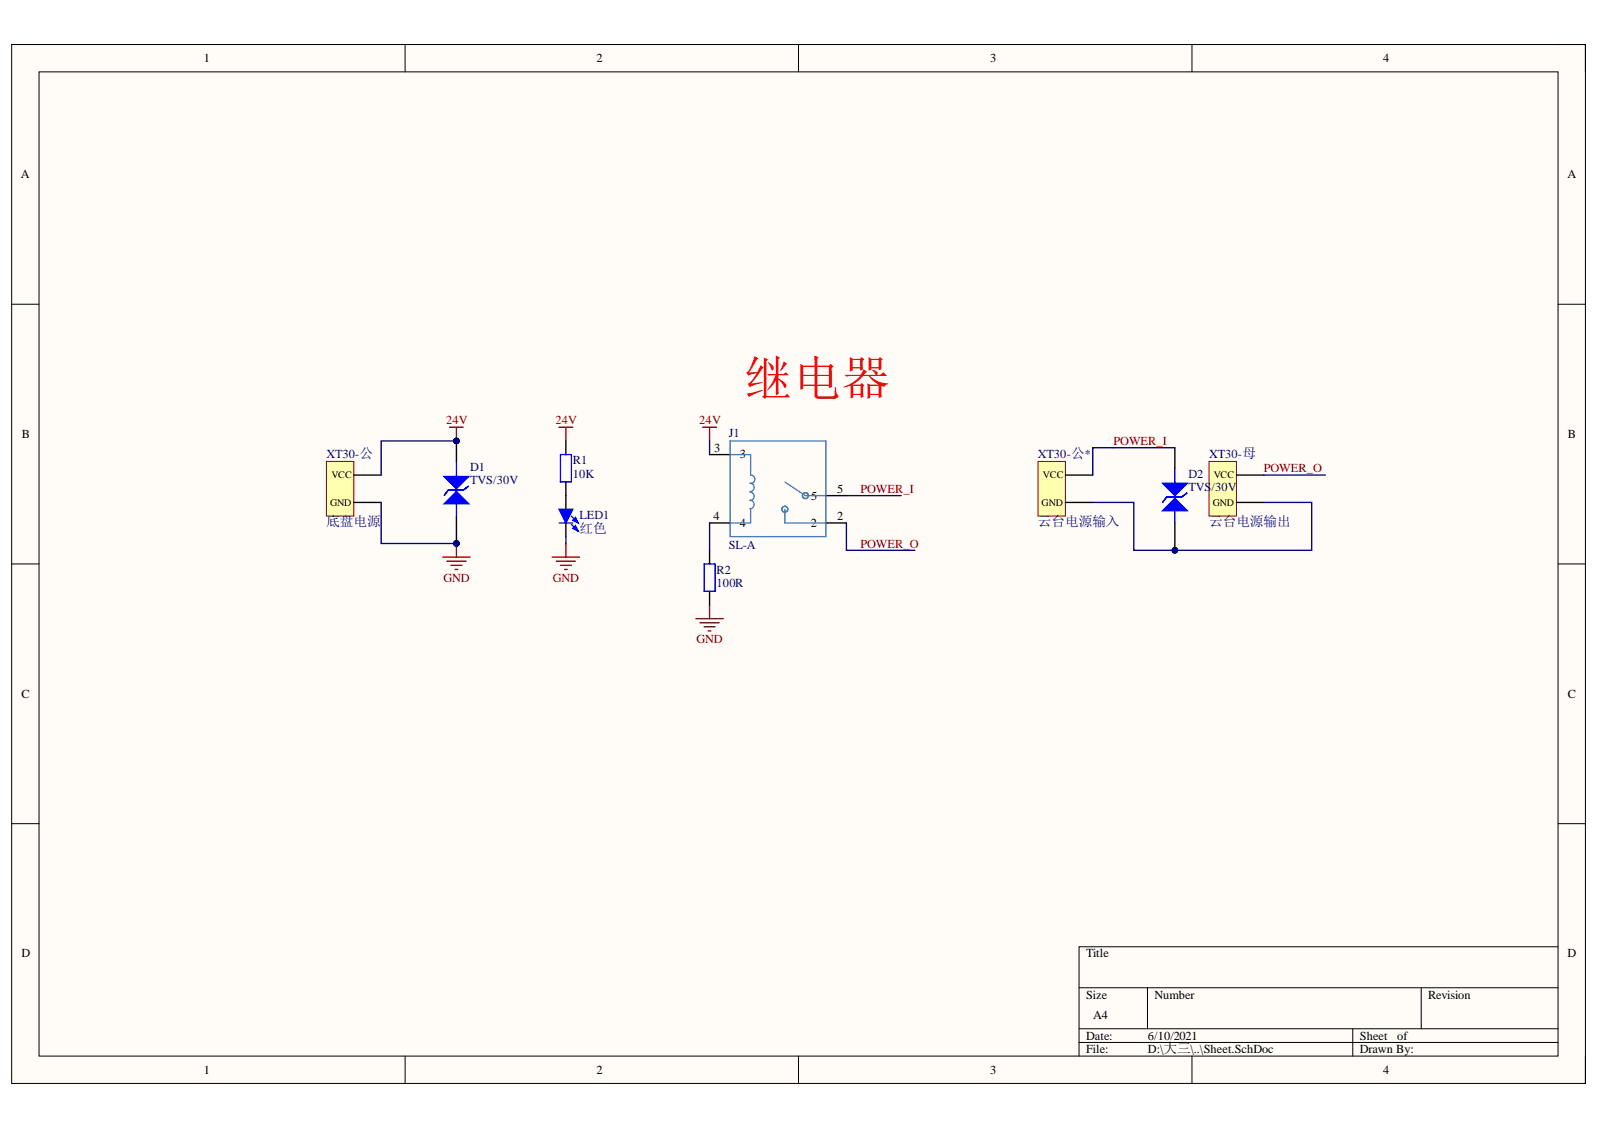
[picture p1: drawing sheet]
<svg xmlns="http://www.w3.org/2000/svg" width="297mm" height="210mm" viewBox="0 0 297 210" stroke-linecap="round" stroke-linejoin="round" font-family="sans-serif">
<defs><g id="words">
<text font-size="9" fill="#f00" x="138.2" y="73.4">继电器</text>
<g font-size="2.5" fill="#000080">
<text x="60.6" y="97.7">底盘电源</text>
<text x="107.7" y="98.9">红色</text>
<text x="192.8" y="97.7">云台电源输入</text>
<text x="224.6" y="97.7">云台电源输出</text>
</g>
<g font-size="2.3">
<text x="37.9" y="11.6">1</text>
<text x="110.8" y="11.6">2</text>
<text x="183.9" y="11.6">3</text>
<text x="256.9" y="11.6">4</text>
<text x="3.9" y="33.1">A</text>
<text x="291.2" y="33.1">A</text>
<text x="4.1" y="81.4">B</text>
<text x="132.7" y="83.9">3</text>
<text x="291.3" y="81.4">B</text>
<text x="137.4" y="85.2">3</text>
<text x="150.7" y="92.8">5</text>
<text x="155.5" y="91.5">5</text>
<text x="132.5" y="96.6">4</text>
<text x="137.4" y="97.9">4</text>
<text x="150.6" y="97.9">2</text>
<text x="155.5" y="96.6">2</text>
<text x="4" y="129.6">C</text>
<text x="291.3" y="129.6">C</text>
<text x="4" y="177.8">D</text>
<text x="201.8" y="177.8">Title</text>
<text x="291.2" y="177.8">D</text>
<text x="201.8" y="185.5">Size</text>
<text x="214.5" y="185.5">Number</text>
<text x="265.3" y="185.5">Revision</text>
<text x="203.1" y="189.3">A4</text>
<text x="201.8" y="193.1">Date:</text>
<text x="201.8" y="195.7">File:</text>
<text x="213.2" y="193.1">6/10/2021</text>
<text x="213.2" y="195.7">D:\大三\..\Sheet.SchDoc</text>
<text x="252.6" y="193.1">Sheet</text>
<text x="252.6" y="195.7">Drawn By:</text>
<text x="259.6" y="193.1">of</text>
<text x="37.9" y="199.5">1</text>
<text x="110.8" y="199.5">2</text>
<text x="183.9" y="199.5">3</text>
<text x="256.9" y="199.5">4</text>
</g>
<g font-size="2.3" fill="#800000">
<text x="82.9" y="78.8">24V</text>
<text x="103.2" y="78.8">24V</text>
<text x="129.9" y="78.8">24V</text>
<text x="206.9" y="82.6">POWER_I</text>
<text x="234.8" y="87.7">POWER_O</text>
<text x="159.8" y="91.5">POWER_I</text>
<text x="159.8" y="101.7">POWER_O</text>
<text x="82.4" y="108.1">GND</text>
<text x="102.7" y="108.1">GND</text>
<text x="129.4" y="119.5">GND</text>
</g>
<g font-size="2.3" fill="#000080">
<text x="135.4" y="81.1">J1</text>
<text x="60.6" y="85.1">XT30-公</text>
<text x="87.4" y="87.4">D1</text>
<text x="87.4" y="90">TVS/30V</text>
<text x="106.4" y="86.2">R1</text>
<text x="106.4" y="88.7">10K</text>
<text x="192.8" y="85.1">XT30-公*</text>
<text x="220.8" y="88.7">D2</text>
<text x="224.6" y="85.1">XT30-母</text>
<text x="220.8" y="91.2">TVS/30V</text>
<text x="107.7" y="96.4">LED1</text>
<text x="135.4" y="102">SL-A</text>
<text x="133.1" y="106.5">R2</text>
<text x="133.1" y="109.1">100R</text>
</g>
<g font-size="1.9">
<text x="61.6" y="88.9">VCC</text>
<text x="193.8" y="88.9">VCC</text>
<text x="225.5" y="88.9">VCC</text>
<text x="61.3" y="93.9">GND</text>
<text x="193.5" y="93.9">GND</text>
<text x="225.3" y="93.9">GND</text>
</g>
</g></defs>
<path d="M2.2 8.3h292.3v193h-292.3z" fill-rule="evenodd" fill="#fffcf8"/>
<path d="M2.2 8.3h292.3v193h-292.3z" fill="none" stroke="#000" stroke-width=".19"/>
<path d="M7.3 13.3h282.1v182.9h-282.1z" fill-rule="evenodd" fill="#fffcf8"/>
<g fill="none" stroke="#000" stroke-width=".19">
<path d="M2.2 8.3h5.1M7.3 13.3h282.1v182.9h-282.1zM75.3 8.3v5M148.3 8.3v5M221.4 8.3v5M289.4 8.3h5.1v5M2.2 56.5h5.1M289.4 56.5h5.1M2.2 104.8h5.1M289.4 104.8h5.1M2.2 153h5.1M289.4 153h5.1"/>
<path d="M289.4 175.9h-88.9v20.3M75.3 196.2v5.1M148.3 196.2v5.1M200.5 183.5h88.9M200.5 191.1h88.9M200.5 193.6h88.9M213.2 183.5v7.6M221.4 196.2v5.1M251.3 191.1v5.1M264 183.5v7.6M294.5 196.2v5.1"/>
</g>
<path d="M60.6 85.7h5.1v10.2h-5.1z" fill-rule="evenodd" fill="#ffffb0"/>
<path d="M60.6 85.7h5.1v10.2h-5.1z" fill="none" stroke="#800000" stroke-width=".19"/>
<path d="M65.7 88.3h5.1M65.7 93.3h5.1" fill="none" stroke="#000" stroke-width=".25"/>
<path d="M224.6 85.7h5.1v10.2h-5.1z" fill-rule="evenodd" fill="#ffffb0"/>
<path d="M224.6 85.7h5.1v10.2h-5.1z" fill="none" stroke="#800000" stroke-width=".19"/>
<path d="M229.7 88.3h5.1M229.7 93.3h5.1" fill="none" stroke="#000" stroke-width=".25"/>
<path d="M192.8 85.7h5.1v10.2h-5.1z" fill-rule="evenodd" fill="#ffffb0"/>
<path d="M192.8 85.7h5.1v10.2h-5.1z" fill="none" stroke="#800000" stroke-width=".19"/>
<path d="M197.9 88.3h5.1M197.9 93.3h5.1" fill="none" stroke="#000" stroke-width=".25"/>
<path d="M83.5 79.4h2.6M84.8 79.4v2.5" fill="none" stroke="#800000" stroke-width=".25"/>
<circle cx="84.8" cy="81.9" r=".51" fill="#000080"/>
<circle cx="84.8" cy="81.9" r=".51" fill="none" stroke="#000080" stroke-width=".19"/>
<path d="M82.2 103.5h5.1M83 104.3h3.6M83.8 105h2M84.5 105.8h.5M84.8 101v2.5" fill="none" stroke="#800000" stroke-width=".25"/>
<circle cx="84.8" cy="101" r=".51" fill="#000080"/>
<circle cx="84.8" cy="101" r=".51" fill="none" stroke="#000080" stroke-width=".19"/>
<circle cx="84.8" cy="101" r=".51" fill="#000080"/>
<circle cx="84.8" cy="101" r=".51" fill="none" stroke="#000080" stroke-width=".19"/>
<circle cx="84.8" cy="81.9" r=".51" fill="#000080"/>
<circle cx="84.8" cy="81.9" r=".51" fill="none" stroke="#000080" stroke-width=".19"/>
<path d="M84.8 95.9v5.1" fill="none" stroke="#000" stroke-width=".25"/>
<circle cx="84.8" cy="101" r=".51" fill="#000080"/>
<circle cx="84.8" cy="101" r=".51" fill="none" stroke="#000080" stroke-width=".19"/>
<path d="M84.8 88.3v7.6" fill="none" stroke="#00f" stroke-width=".25"/>
<path d="M82.5 93.6l2.3-2.3 2.3 2.3z" fill="#00f"/>
<path d="M82.5 93.6l2.3-2.3 2.3 2.3z" fill="none" stroke="#00f" stroke-width=".25"/>
<path d="M83.3 91h2.8l1-.7-1 .7h-2.8l-.8 1.1z" fill-rule="evenodd" fill="#00f"/>
<path d="M83.3 91h2.8l1-.7-1 .7h-2.8l-.8 1.1z" fill="none" stroke="#00f" stroke-width=".25"/>
<path d="M82.5 88.5h4.6l-2.3 2.3z" fill="#00f"/>
<path d="M82.5 88.5h4.6l-2.3 2.3zM84.8 85.7v7.6" fill="none" stroke="#00f" stroke-width=".25"/>
<path d="M84.8 81.9v3.8" fill="none" stroke="#000" stroke-width=".25"/>
<circle cx="84.8" cy="81.9" r=".51" fill="#000080"/>
<circle cx="84.8" cy="81.9" r=".51" fill="none" stroke="#000080" stroke-width=".19"/>
<g fill="none" stroke="#3d85c6" stroke-width=".25">
<path d="M135.6 84.4h3.8v3.8a.78 .78 0 0 1 .8 .8 .78 .78 0 0 1-.8 .8M135.6 81.9h17.8v17.8h-17.8zM139.3 89.8a.78 .78 0 0 1 .8 .7 .78 .78 0 0 1-.8 .8M139.3 91.4a.78 .78 0 0 1 .8 .8 .78 .78 0 0 1-.8 .8M139.3 92.9a.78 .78 0 0 1 .8 .8 .78 .78 0 0 1-.8 .8M139.4 94.6v2.5h-3.8M145.8 94.6v2.5h7.6M149.6 92.1h3.8"/>
<circle cx="145.8" cy="94.6" r=".55"/>
<circle cx="149.6" cy="92.1" r=".55"/>
</g>
<path d="M105.1 81.9v2.5M105.1 89.5v5.1M105.1 97.1v2.6M131.8 97.1h3.8M131.8 84.4h3.8M153.4 97.1h3.8M153.4 92.1h3.8M131.8 102.2v2.6M131.8 109.8v2.6" fill="none" stroke="#000" stroke-width=".25"/>
<path d="M145.8 89.5l3.8 2.6" fill="none" stroke="#3c78d8" stroke-width=".25"/>
<path d="M130.5 79.4h2.6M131.8 79.4v2.5M129.3 114.9h5.1M130 115.7h3.6M130.8 116.4h2M131.6 117.2h.5M131.8 112.4v2.5" fill="none" stroke="#800000" stroke-width=".25"/>
<path d="M104.1 84.4h2v5.1h-2zM130.8 104.8h2v5h-2z" fill="none" stroke="#00f" stroke-width=".25"/>
<path d="M103.9 94.6h2.5l-1.3 2.5z" fill="#00f"/>
<path d="M103.9 94.6h2.5l-1.3 2.5zM106.1 95.9l1.3 1.2M106.1 97.4l1.3 1.3" fill="none" stroke="#00f" stroke-width=".25"/>
<path d="M106.4 96.6l.5-.5 .5 1z" fill="#00f"/>
<path d="M106.4 96.6l.5-.5 .5 1z" fill="none" stroke="#00f" stroke-width=".25"/>
<path d="M106.4 98.2l.5-.5 .5 1z" fill="#00f"/>
<path d="M103.9 97.1h2.5M106.4 98.2l.5-.5 .5 1z" fill="none" stroke="#00f" stroke-width=".25"/>
<path d="M103.9 79.4h2.5M105.1 79.4v2.5M102.6 103.5h5.1M103.3 104.3h3.6M104.1 105h2M104.9 105.8h.5M105.1 101v2.5" fill="none" stroke="#800000" stroke-width=".25"/>
<circle cx="218.2" cy="102.2" r=".51" fill="#000080"/>
<circle cx="218.2" cy="102.2" r=".51" fill="none" stroke="#000080" stroke-width=".19"/>
<path d="M218.2 97.1v5.1" fill="none" stroke="#000" stroke-width=".25"/>
<circle cx="218.2" cy="102.2" r=".51" fill="#000080"/>
<circle cx="218.2" cy="102.2" r=".51" fill="none" stroke="#000080" stroke-width=".19"/>
<path d="M218.2 89.5v7.6" fill="none" stroke="#00f" stroke-width=".25"/>
<path d="M218.2 92.6l2.3 2.3h-4.5z" fill="#00f"/>
<path d="M218.2 92.6l2.3 2.3h-4.5z" fill="none" stroke="#00f" stroke-width=".25"/>
<path d="M216.7 92.3h2.8l1-.7-1 .7h-2.8l-.7 1z" fill-rule="evenodd" fill="#00f"/>
<path d="M216.7 92.3h2.8l1-.7-1 .7h-2.8l-.7 1z" fill="none" stroke="#00f" stroke-width=".25"/>
<path d="M216 89.8h4.5l-2.3 2.3z" fill="#00f"/>
<path d="M216 89.8h4.5l-2.3 2.3zM218.2 87v7.6" fill="none" stroke="#00f" stroke-width=".25"/>
<path d="M218.2 83.2v3.8" fill="none" stroke="#000" stroke-width=".25"/>
<path d="M70.8 93.3v7.7h14M206.8 83.2h-3.8v5.1" fill="none" stroke="#000080" stroke-width=".25"/>
<circle cx="84.8" cy="101" r=".51" fill="#000080"/>
<circle cx="84.8" cy="101" r=".51" fill="none" stroke="#000080" stroke-width=".19"/>
<path d="M84.8 81.9h-14v6.4" fill="none" stroke="#000080" stroke-width=".25"/>
<circle cx="84.8" cy="81.9" r=".51" fill="#000080"/>
<circle cx="84.8" cy="81.9" r=".51" fill="none" stroke="#000080" stroke-width=".19"/>
<path d="M157.2 97.1v5.1h12.7M157.2 92.1h10.2M203 93.3h7.6v8.9h33.1v-8.9h-8.9" fill="none" stroke="#000080" stroke-width=".25"/>
<circle cx="218.2" cy="102.2" r=".51" fill="#000080"/>
<circle cx="218.2" cy="102.2" r=".51" fill="none" stroke="#000080" stroke-width=".19"/>
<path d="M105.1 99.7v1.3M131.8 81.9v2.5M131.8 97.1v5.1M206.8 83.2h11.4M234.8 88.3h11.4" fill="none" stroke="#000080" stroke-width=".25"/>
<use href="#words"/>
</svg>
